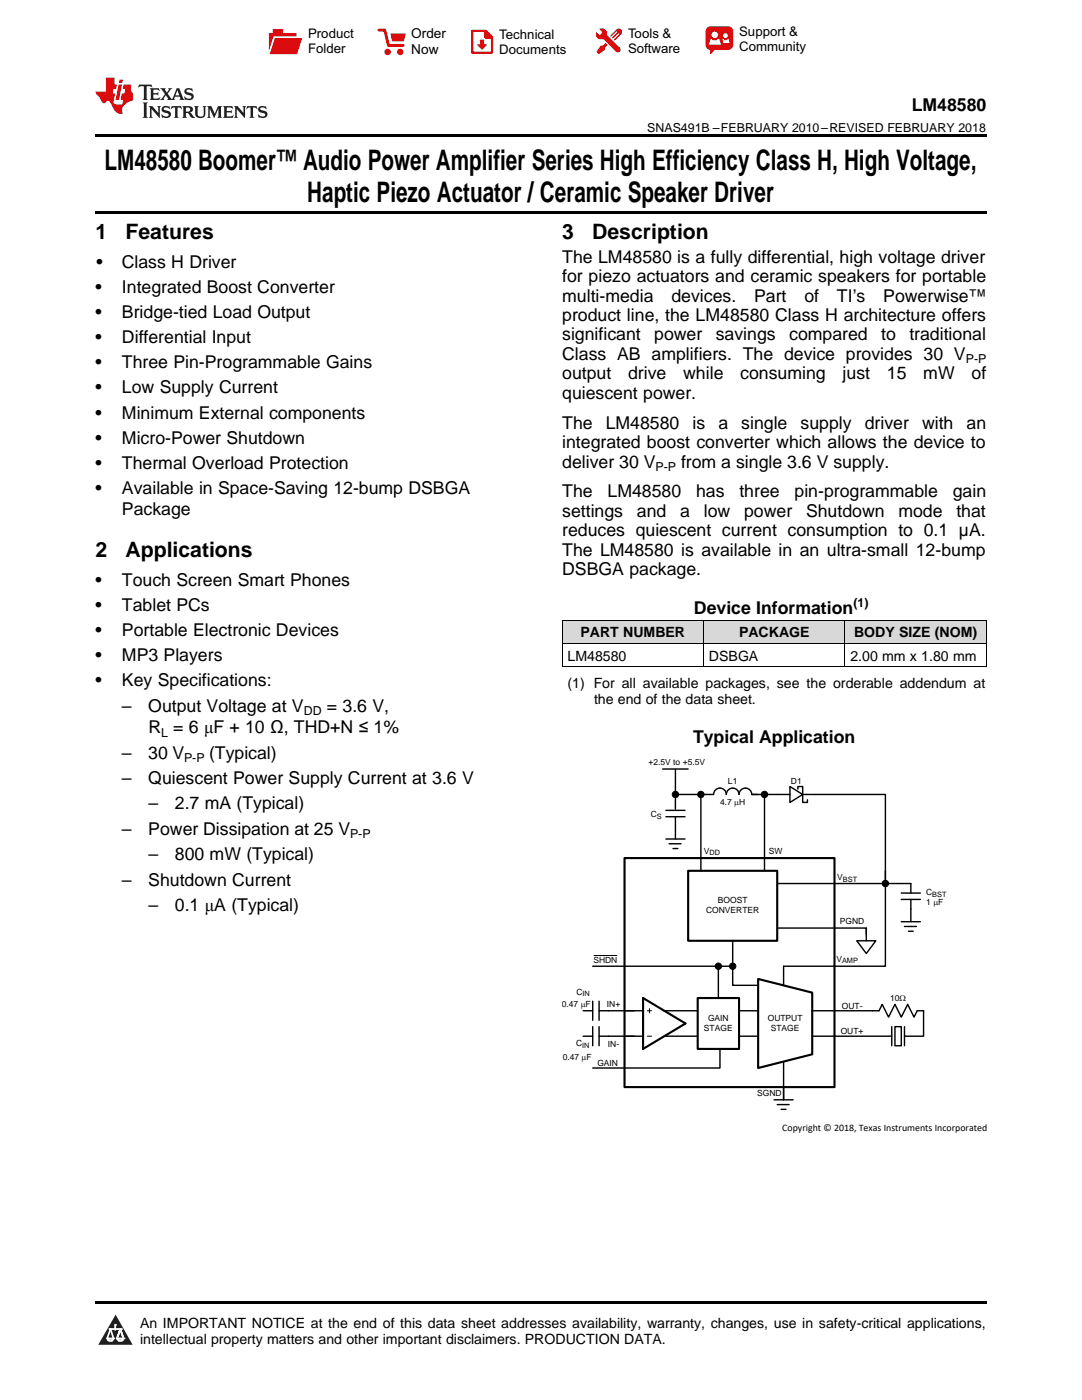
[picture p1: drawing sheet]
<svg xmlns="http://www.w3.org/2000/svg" width="216mm" height="279mm" viewBox="0 0 216 279" stroke-linecap="round" stroke-linejoin="round" font-family="sans-serif">
<defs><g id="words">
<g font-size="5.6">
<text x="20.8" y="33.9">LM48580 Boomer™ Audio Power Amplifier Series High Efficiency Class H, High Voltage,</text>
<text x="61.3" y="40.2">Haptic Piezo Actuator / Ceramic Speaker Driver</text>
</g>
<g font-size="4.2">
<text x="19" y="47.8">1</text>
<text x="25" y="47.8">Features</text>
<text x="112.2" y="47.8">3</text>
<text x="118.2" y="47.8">Description</text>
<text x="19" y="111.2">2</text>
<text x="25" y="111.2">Applications</text>
</g>
<g font-size="3.5">
<text x="181.9" y="22.2">LM48580</text>
<text x="19.2" y="53.5">•</text>
<text x="24.3" y="53.5">Class H Driver</text>
<text x="112.2" y="52.4">The LM48580 is a fully differential, high voltage driver</text>
<text x="19" y="58.5">•</text>
<text x="24.3" y="58.5">Integrated Boost Converter</text>
<text x="112.2" y="56.3">for piezo actuators and ceramic speakers for portable</text>
<text x="19" y="63.5">•</text>
<text x="24.3" y="63.5">Bridge-tied Load Output</text>
<text x="112.2" y="60.2">multi-media</text>
<text x="112.2" y="64.1">product line, the LM48580 Class H architecture offers</text>
<text x="134" y="60.2">devices.</text>
<text x="150.5" y="60.2">Part</text>
<text x="160.5" y="60.2">of</text>
<text x="167" y="60.2">TI’s</text>
<text x="176.2" y="60.2">Powerwise™</text>
<text x="19" y="68.5">•</text>
<text x="24.3" y="68.5">Differential Input</text>
<text x="112.2" y="67.9">significant</text>
<text x="112.2" y="71.8">Class AB amplifiers. The device provides 30 V</text>
<text x="130.5" y="67.9">power</text>
<text x="142.8" y="67.9">savings</text>
<text x="157.5" y="67.9">compared</text>
<text x="175.8" y="67.9">to</text>
<text x="181.5" y="67.9">traditional</text>
<text x="19" y="73.5">•</text>
<text x="24.3" y="73.5">Three Pin-Programmable Gains</text>
<text x="112.2" y="75.7">output</text>
<text x="125.3" y="75.7">drive</text>
<text x="136.3" y="75.7">while</text>
<text x="147.7" y="75.7">consuming</text>
<text x="168.1" y="75.7">just</text>
<text x="177" y="75.7">15</text>
<text x="184.2" y="75.7">mW</text>
<text x="193.9" y="75.7">of</text>
<text x="19" y="78.5">•</text>
<text x="19" y="83.5">•</text>
<text x="24.3" y="78.5">Low Supply Current</text>
<text x="24.3" y="83.5">Minimum External components</text>
<text x="112.2" y="79.6">quiescent power.</text>
<text x="19" y="88.5">•</text>
<text x="24.3" y="88.5">Micro-Power Shutdown</text>
<text x="112.2" y="85.5">The</text>
<text x="112.2" y="89.4">integrated boost converter which allows the device to</text>
<text x="120.9" y="85.5">LM48580</text>
<text x="138.2" y="85.5">is</text>
<text x="143.3" y="85.5">a</text>
<text x="147.9" y="85.5">single</text>
<text x="159.7" y="85.5">supply</text>
<text x="172.5" y="85.5">driver</text>
<text x="184" y="85.5">with</text>
<text x="192.9" y="85.5">an</text>
<text x="19" y="93.6">•</text>
<text x="24.3" y="93.6">Thermal Overload Protection</text>
<text x="112.2" y="93.3">deliver 30 V</text>
<text x="135.9" y="93.3">from a single 3.6 V supply.</text>
<text x="19" y="98.6">•</text>
<text x="24.3" y="98.6">Available in Space-Saving 12-bump DSBGA</text>
<text x="112.2" y="99.3">The</text>
<text x="121.2" y="99.3">LM48580</text>
<text x="138.9" y="99.3">has</text>
<text x="147.5" y="99.3">three</text>
<text x="158.5" y="99.3">pin-programmable</text>
<text x="190.1" y="99.3">gain</text>
<text x="24.3" y="102.8">Package</text>
<text x="112.2" y="103.2">settings</text>
<text x="112.2" y="107">reduces quiescent current consumption to 0.1 µA.</text>
<text x="127.1" y="103.2">and</text>
<text x="135.7" y="103.2">a</text>
<text x="140.4" y="103.2">low</text>
<text x="148.5" y="103.2">power</text>
<text x="160.8" y="103.2">Shutdown</text>
<text x="179.3" y="103.2">mode</text>
<text x="190.8" y="103.2">that</text>
<text x="112.2" y="110.9">The LM48580 is available in an ultra-small 12-bump</text>
<text x="19" y="116.9">•</text>
<text x="24.3" y="116.9">Touch Screen Smart Phones</text>
<text x="112.2" y="114.8">DSBGA package.</text>
<text x="19" y="122">•</text>
<text x="24.3" y="122">Tablet PCs</text>
<text x="138.5" y="122.5">Device Information</text>
<text x="19" y="127">•</text>
<text x="19" y="132">•</text>
<text x="24.3" y="127">Portable Electronic Devices</text>
<text x="24.3" y="132">MP3 Players</text>
<text x="19" y="137">•</text>
<text x="24.3" y="137">Key Specifications:</text>
<text x="24.3" y="142.1">–</text>
<text x="29.6" y="142.1">Output Voltage at V</text>
<text x="65.2" y="142.1">= 3.6 V,</text>
<text x="29.6" y="146.3">R = 6 μF + 10 Ω, THD+N ≤ 1%</text>
<text x="138.3" y="148.3">Typical Application</text>
<text x="24.3" y="151.4">–</text>
<text x="29.6" y="151.4">30 V</text>
<text x="41.7" y="151.4">(Typical)</text>
<text x="24.3" y="156.5">–</text>
<text x="29.6" y="156.5">Quiescent Power Supply Current at 3.6 V</text>
<text x="29.6" y="161.5">–</text>
<text x="34.9" y="161.5">2.7 mA (Typical)</text>
<text x="24.3" y="166.6">–</text>
<text x="29.6" y="166.6">Power Dissipation at 25 V</text>
<text x="29.6" y="171.7">–</text>
<text x="34.9" y="171.7">800 mW (Typical)</text>
<text x="24.3" y="176.8">–</text>
<text x="29.6" y="176.8">Shutdown Current</text>
<text x="29.6" y="181.9">–</text>
<text x="34.9" y="181.9">0.1 μA (Typical)</text>
</g>
<g font-size="2.8">
<text x="113.2" y="131.8">LM48580</text>
<text x="115.8" y="127.2">PART NUMBER</text>
<text x="141.5" y="131.8">DSBGA</text>
<text x="147.5" y="127.2">PACKAGE</text>
<text x="169.7" y="131.8">2.00 mm x 1.80 mm</text>
<text x="170.4" y="127.2">BODY SIZE (NOM)</text>
<text x="113.2" y="137.3">(1) For all available packages, see the orderable addendum at</text>
<text x="118.5" y="140.5">the end of the data sheet.</text>
<text x="27.9" y="265">An IMPORTANT NOTICE at the end of this data sheet addresses availability, warranty, changes, use in safety-critical applications,</text>
<text x="27.9" y="268.2">intellectual property matters and other important disclaimers. PRODUCTION DATA.</text>
</g>
<g font-size="2.7">
<text x="82.1" y="7.7">Order</text>
<text x="82.1" y="10.7">Now</text>
</g>
<g font-size="2.6">
<text x="61.5" y="7.6">Product</text>
<text x="61.5" y="10.6">Folder</text>
<text x="99.6" y="7.8">Technical</text>
<text x="99.6" y="10.8">Documents</text>
<text x="125.3" y="7.6">Tools &amp;</text>
<text x="125.3" y="10.6">Software</text>
<text x="147.5" y="7.2">Support &amp;</text>
<text x="147.5" y="10.2">Community</text>
</g>
<g font-size="2.5">
<text x="129.2" y="26.3">SNAS491B –FEBRUARY 2010–REVISED FEBRUARY 2018</text>
<text x="192.7" y="72.5">P-P</text>
<text x="130.8" y="94">P-P</text>
<text x="170.3" y="121.1">(1)</text>
<text x="60.6" y="142.8">DD</text>
<text x="32.2" y="147">L</text>
<text x="36.7" y="152.1">P-P</text>
<text x="69.8" y="167.3">P-P</text>
</g>
<text font-size="2" x="156.1" y="225.7">Copyright © 2018, Texas Instruments Incorporated</text>
<g font-size="1.7">
<text x="129.4" y="152.7">+2.5V to +5.5V</text>
<text x="143.7" y="160.7">4.7 PH</text>
<text x="145.3" y="156.5">L1</text>
<text x="157.8" y="156.5">D1</text>
<text x="129.9" y="163.1">C</text>
<text x="140.4" y="170.4">V</text>
<text x="153.4" y="170.5">SW</text>
<text x="167.1" y="175.6">V</text>
<text x="184.8" y="178.6">C</text>
<text x="140.9" y="182.3">CONVERTER</text>
<text x="143.2" y="180.3">BOOST</text>
<text x="167.6" y="184.5">PGND</text>
<text x="184.8" y="180.7">1 PF</text>
<text x="166.9" y="192">V</text>
<text x="118.4" y="192.2">SHDN</text>
<text x="112.1" y="201">0.47 PF</text>
<text x="115" y="198.5">C</text>
<text x="121.1" y="201">IN+</text>
<text x="141.3" y="203.7">GAIN</text>
<text x="153.2" y="203.7">OUTPUT</text>
<text x="168" y="201.4">OUT-</text>
<text x="177.6" y="199.7">10:</text>
<text x="115" y="208.8">C</text>
<text x="121.3" y="208.9">IN-</text>
<text x="140.5" y="205.8">STAGE</text>
<text x="153.8" y="205.8">STAGE</text>
<text x="167.8" y="206.3">OUT+</text>
<text x="112.3" y="211.5">0.47 PF</text>
<text x="119.2" y="212.7">GAIN</text>
<text x="151.1" y="218.8">SGND</text>
</g>
<g font-size="1.5">
<text x="131.1" y="163.4">S</text>
<text x="141.6" y="170.7">DD</text>
<text x="168.2" y="176">BST</text>
<text x="186" y="179">BST</text>
<text x="168" y="192.3">AMP</text>
<text x="116.2" y="198.8">IN</text>
<text x="116.2" y="209.1">IN</text>
</g>
</g></defs>
<g fill="#d8d8d8">
<path d="M112.2 123.8h28.2v4.6h-28.2z"/>
<path d="M140.4 123.8h28.2v4.6h-28.2z"/>
<path d="M168.6 123.8h28.2v4.6h-28.2z"/>
</g>
<path d="M23.1 262.4l3.4 6h-6.9z" fill="#231f20"/>
<path d="M21.4 267.1h1.2l-.3 .5h-.3a.55 .55 0 0 1-.6-.5z" fill-rule="evenodd" fill="#fff"/>
<path d="M21.4 267.1h1.2l-.3 .5h-.3a.55 .55 0 0 1-.6-.5z" fill="none" stroke="#231f20" stroke-width=".34"/>
<path d="M21.4 267.1l1.2 .1-.3 .4h-.5z" fill="none" stroke="#fff" stroke-width=".34"/>
<path d="M23 265.3h.1" fill="none" stroke="#fff" stroke-width=".34"/>
<path d="M23 264.4v.9z" fill="#fff"/>
<path d="M23 264.4v.9z" fill="none" stroke="#fff" stroke-width=".34"/>
<circle cx="23" cy="264.4" r=".17" fill="#fff"/>
<path d="M21.9 265.2h.1" fill="none" stroke="#fff" stroke-width=".34"/>
<path d="M21.9 265.2h2.3z" fill="#fff"/>
<path d="M21.9 265.2h2.3z" fill="none" stroke="#fff" stroke-width=".34"/>
<circle cx="24.2" cy="265.2" r=".17" fill="#fff"/>
<path d="M23.3 267.1h.1" fill="none" stroke="#fff" stroke-width=".34"/>
<path d="M24 265.2l-.7 1.9z" fill="#fff"/>
<path d="M24 265.2l-.7 1.9z" fill="none" stroke="#fff" stroke-width=".34"/>
<path d="M24 265.2l.7 1.9z" fill="#fff"/>
<path d="M24 265.2l.7 1.9z" fill="none" stroke="#fff" stroke-width=".34"/>
<path d="M24.6 267.1h.1" fill="none" stroke="#fff" stroke-width=".34"/>
<circle cx="21.4" cy="267.1" r=".17" fill="#fff"/>
<path d="M22.1 265.2l-.7 1.9z" fill="#fff"/>
<path d="M22.1 265.2l-.7 1.9z" fill="none" stroke="#fff" stroke-width=".34"/>
<path d="M22.1 265.2l.5 1.9z" fill="#fff"/>
<path d="M22.1 265.2l.5 1.9z" fill="none" stroke="#fff" stroke-width=".34"/>
<circle cx="22.6" cy="267.1" r=".17" fill="#fff"/>
<path d="M23.4 267.1h1.3a.65 .65 0 0 1-.7 .5 .65 .65 0 0 1-.6-.5z" fill-rule="evenodd" fill="#fff"/>
<path d="M23.4 267.1h1.3a.65 .65 0 0 1-.7 .5 .65 .65 0 0 1-.6-.5z" fill="none" stroke="#231f20" stroke-width=".34"/>
<path d="M23.4 267.1h1.3l-.4 .5h-.6z" fill="none" stroke="#fff" stroke-width=".34"/>
<path d="M23.3 267.1h.1" fill="none" stroke="#fff" stroke-width=".34"/>
<circle cx="24.7" cy="267.1" r=".17" fill="#fff"/>
<path d="M19 259.7h177.8v.5h-177.8z" fill="#000"/>
<path d="M151.3 195.4l10.8 2.7v12.3l-10.8 2.7z" fill-rule="evenodd" fill="#fff"/>
<path d="M124.6 171.2h41.9v45.8h-41.9zM151.3 195.4l10.8 2.7v12.3l-10.8 2.7z" fill="none" stroke="#000" stroke-width=".42"/>
<path d="M132.2 153.5h5.1M179.8 179.5h3.9M179.8 178.2h3.9M181.7 176.3v1.9M181.7 179.5v4.4M179.8 183.9h3.9M180.5 184.9h2.4M181.3 185.8h.9M154.5 219.5h3.8M156.4 217v2.5M155.1 220.4h2.4M155.9 221.4h.9" fill="none" stroke="#000" stroke-width=".28"/>
<path d="M137.3 173.8h17.8v14h-17.8z" fill-rule="evenodd" fill="#fff"/>
<path d="M137.3 173.8h17.8v14h-17.8z" fill="none" stroke="#000" stroke-width=".42"/>
<path d="M132.9 163h3.8M132.9 161.7h3.8M132.9 167.4h3.8M133.5 168.4h2.4M134.3 169.3h1M134.8 163v4.4" fill="none" stroke="#000" stroke-width=".28"/>
<path d="M134.8 159.8v1.9" fill="none" stroke="#000" stroke-width=".2"/>
<path d="M139.2 199.2h8.3v10.1h-8.3z" fill-rule="evenodd" fill="#fff"/>
<path d="M139.2 199.2h8.3v10.1h-8.3z" fill="none" stroke="#000" stroke-width=".42"/>
<path d="M134.8 153.5v7.9M139.9 158.6h2.5a1.27 1.27 0 0 1 1.3-1.3 1.27 1.27 0 0 1 1.2 1.3 1.27 1.27 0 0 1 1.3-1.3 1.27 1.27 0 0 1 1.3 1.3 1.27 1.27 0 0 1 1.2-1.3 1.27 1.27 0 0 1 1.3 1.3h2.5" fill="none" stroke="#000" stroke-width=".28"/>
<circle cx="143.3" cy="192.8" r=".64" fill="#000"/>
<circle cx="143.3" cy="192.8" r=".64" fill="none" stroke="#000" stroke-width=".2"/>
<path d="M171 187.8h3.8l-1.9 2.5z" fill="#fff"/>
<path d="M134.8 158.6h5.1M171 187.8h3.8l-1.9 2.5zM172.9 185.2v2.6M156.4 211.9v7.6" fill="none" stroke="#000" stroke-width=".28"/>
<g fill="#000">
<circle cx="134.8" cy="158.6" r=".63"/>
<circle cx="139.9" cy="158.6" r=".63"/>
<circle cx="176.7" cy="176.3" r=".63"/>
</g>
<g fill="none" stroke="#000" stroke-width=".2">
<circle cx="134.8" cy="158.6" r=".63"/>
<circle cx="139.9" cy="158.6" r=".63"/>
<circle cx="176.7" cy="176.3" r=".63"/>
</g>
<path d="M157.6 157l2.6 1.6-2.6 1.5z" fill="#fff"/>
<path d="M152.5 158.6h5.1M157.6 157l2.6 1.6-2.6 1.5zM159.2 157.5v-.5h1v3.1h.9v-.5M160.2 158.6h16.5v17.7M155.1 176.3h26.6M176.7 173.8v19h-20.3M155.1 185.2h17.8v1.3" fill="none" stroke="#000" stroke-width=".28"/>
<g fill="#000">
<circle cx="152.5" cy="158.6" r=".63"/>
<circle cx="146.2" cy="192.8" r=".63"/>
</g>
<g fill="none" stroke="#000" stroke-width=".2">
<path d="M118.5 190.7h4.6"/>
<circle cx="152.5" cy="158.6" r=".63"/>
<circle cx="146.2" cy="192.8" r=".63"/>
</g>
<path d="M178.6 204.9h1.2v3.8h-1.2z" fill-rule="evenodd" fill="#fff"/>
<g fill="none" stroke="#000" stroke-width=".28">
<path d="M139.9 158.6v15.2M152.5 158.6v15.2M118.3 199.8v3.8M118.3 192.8h27.9M119.5 199.8v3.8M143.3 192.8v6.4M146.2 192.8v3.8h5.1M146.2 187.8v5M156.4 192.8v3.8M116.4 201.7h1.9M116.4 206.8h1.9M118.3 204.9v3.8"/>
<path d="M119.5 201.7h8.8M119.5 206.8h8.8M119.5 204.9v3.8M132.4 201.7h6.8M132.6 206.8h6.6M143.7 209.3v3.8h-25.4M147.5 201.7h3.8M147.5 206.8h3.8M162.1 201.7h13.3l.6-1.3 1.3 2.6 1.3-2.6 1.2 2.6 1.3-2.6 1.3 2.6 .6-1.3h1.3v5.1h-3.8M162.1 206.8h15.8M177.9 204.9v3.8M178.6 204.9h1.2v3.8h-1.2z"/>
<path d="M180.5 204.9v3.8"/>
</g>
<path d="M128.3 199.2l8.5 5.1-8.5 5z" fill="none" stroke="#000" stroke-width=".42"/>
<path d="M112.2 133.1h84.6M112.2 128.4h84.6M112.2 123.7h84.6M112.2 123.8v9.3M140.4 123.8v9.3M168.6 123.8v9.3M196.8 123.8v9.3M129.2 206.8h.8M129.2 201.7h.8M129.6 201.3v.8" fill="none" stroke="#000" stroke-width=".2"/>
<path d="M118.3 201.7h1.2M118.3 206.8h1.2" fill="none" stroke="#fff" stroke-width=".2"/>
<path d="M19 26.8h177.8v.6h-177.8zM19 42.2h177.8v.6h-177.8z" fill="#000"/>
<path d="M27.7 16.9l-.1 .6 .6-.3h.5v.2v2.2l-.2 .4h1l-.2-.4v-2.2v-.2h.5l.6 .3-.2-.6zM29.9 17.6l.2 .4v1.6l-.2 .4h1.9l.1-.6a1.09 1.09 0 0 1-1.3 .1v-.6h.6l.4 .2v-.7l-.2 .2h-.8v-.6l.2-.1a1.01 1.01 0 0 1 1 .3l-.1-.6zM32 17.6l.9 1.2-1 1.2h.9l-.2-.3 .5-.7 .5 .7-.3 .3h1.7l-.2-.3 .1-.4h1l.1 .4-.2 .3h1l-.3-.4-.7-2h-.5l-1 2.2-.8-1.1 .9-1.1h-.9l.2 .2-.4 .7-.4-.7 .2-.2zM35.4 18l.4 1h-.8zM37 17.7a.66 .66 0 0 0-.2 .8 .66 .66 0 0 0 .6 .4l.7 .2 .1 .2a.8 .8 0 0 1-.7 .4 .8 .8 0 0 1-.7-.5l.1 .8 .2-.2a.94 .94 0 0 0 1.1 .1 .94 .94 0 0 0 .4-.9 1.48 1.48 0 0 0-1.3-.6v-.4a1.1 1.1 0 0 1 1.2 .2l-.2-.6-.2 .1-.5-.1zM28.5 20.4l.2 .4v2.3l-.2 .4h1l-.2-.4v-2.3l.2-.4zM29.7 21.2l.2 .4v1.5l-.2 .4h.8l-.3-.4 .1-1.3 1.6 1.8v-2l.2-.4h-.7l.2 .2v1.1l-1.2-1.3zM32.5 21.3a.66 .66 0 0 0-.2 .8 .66 .66 0 0 0 .6 .4l.6 .2 .2 .2a.8 .8 0 0 1-.8 .4 .8 .8 0 0 1-.7-.5l.2 .7 .2-.1a.94 .94 0 0 0 1 .1 .94 .94 0 0 0 .5-1 1.47 1.47 0 0 0-1.3-.6l-.1-.3a1.1 1.1 0 0 1 1.3 .2l-.2-.6-.2 .1-.5-.2zM34.3 21.2l-.2 .6a.64 .64 0 0 1 .8-.3v1.6l-.2 .4h1l-.3-.4 .1-1.6a.66 .66 0 0 1 .8 .3l-.2-.6zM36.3 21.2l.3 .4v1.5l-.3 .4h1l-.2-.2v-.7h.5l.1 .1a.8 .8 0 0 0 1.2 .7l-1-1a.62 .62 0 0 0 .6-.5 .62 .62 0 0 0-.6-.7zM37.1 21.5h.1a.48 .48 0 0 1 .6 0 .48 .48 0 0 1 .1 .6l-.2 .1-.6 .1zM38.7 21.2l.2 .2a2.29 2.29 0 0 0 .4 2 1.05 1.05 0 0 0 1.7-.7v-1.3l.2-.2h-.8l.2 .4v1.1a.61 .61 0 0 1-.6 .6 .61 .61 0 0 1-.6-.6v-1.1l.3-.4zM41.3 21.2l.3 .4v1.5l-.3 .4h.8l-.2-.4v-1.4l.8 1.9 .9-1.9v1.4l-.2 .4h.9l-.2-.4v-1.5l.2-.4h-.8l-.7 1.5-.6-1.5zM44.5 21.2l.2 .4v1.5l-.2 .4h1.9l.2-.6a1.1 1.1 0 0 1-1.4 .2v-.7h.6l.4 .2v-.6l-.2 .1-.8 .1v-.6l.2-.1a1.02 1.02 0 0 1 1.1 .2l-.2-.5zM46.7 21.2l.2 .4v1.5l-.2 .4h.8l-.3-.4 .1-1.3 1.6 1.8v-2l.2-.4h-.7l.2 .2v1.1l-1.2-1.3zM49.3 21.2l-.1 .6a.64 .64 0 0 1 .8-.3v1.6l-.3 .4h1l-.2-.4v-1.6a.66 .66 0 0 1 .8 .3l-.1-.6zM51.7 21.3a.66 .66 0 0 0-.2 .7 .66 .66 0 0 0 .7 .5l.6 .2 .1 .2a.8 .8 0 0 1-.7 .4 .8 .8 0 0 1-.7-.5l.1 .7 .2-.1a.94 .94 0 0 0 1.1 .1 .94 .94 0 0 0 .4-1 1.48 1.48 0 0 0-1.2-.6l-.1-.3a1.1 1.1 0 0 1 1.2 .2l-.2-.6-.1 .1-.6-.2z" fill="#231f20"/>
<path d="M21.1 15.5v2.8h-2v.4l.9 .9a.96 .96 0 0 0 1 1 .59 .59 0 0 1 .5-.4 .59 .59 0 0 1 .5 .3l.4 .8a1.61 1.61 0 0 0 2.1 1.3 1.63 1.63 0 0 1 1.1-2.2l.9-.3v-1.5a1.6 1.6 0 0 1-.4-1.7h-1.4l-.2 .9h.5l-.2 .8h-.5l-.2 1v.3h.5l-.2 .9h-.7a.74 .74 0 0 1-1-.6l.3-1.6h-.5l.2-.8h.5l.1-.9h-.4v-1.4zM23.7 16.9l-.7 3h.8l.6-3zM23.8 15.9l-.1 .7h.7l.2-.7z" fill="#ee1d23"/>
<g fill="#d60000">
<path d="M54.4 5.8h2v.8h2.8v4.2h-5.5v-4.2h.7z" fill-rule="evenodd"/>
<path d="M54.7 7.5h5.6l-1 3.3h-5.6z" fill-rule="evenodd"/>
</g>
<path d="M54.6 7.4h5.8l-.1 .1h-5.5l-1.1 3.3z" fill-rule="evenodd" fill="#fff"/>
<path d="M54.6 7.4h5.8l-.1 .1h-5.5l-1.1 3.3z" fill="none" stroke="#fff" stroke-width=".2"/>
<path d="M75.6 6h1.2l.7 3.1h3" fill="none" stroke="#d60000" stroke-width=".56"/>
<g fill="#d60000">
<path d="M77.9 6.7h3.1l-.4 1.5h-2.3z" fill-rule="evenodd"/>
<circle cx="77.3" cy="10.4" r=".64"/>
<circle cx="79.9" cy="10.4" r=".64"/>
</g>
<path d="M94.2 6.2h2.7l1.3 1.2v3.1h-4z" fill="none" stroke="#d60000" stroke-width=".44"/>
<g fill="#d60000">
<path d="M95.8 7.9h.8v1h.6l-1 1.1-1-1v-.1h.6z" fill-rule="evenodd"/>
<path d="M96.6 6.2h.3l1.3 1.2v.4h-1.3l-.3-.4z" fill-rule="evenodd"/>
<path d="M119.6 5.7h.9l.6 .6 .1 .7 2.5 2.5-.8 .8-2.3-2.3-1.1-.2-.6-.6v-.8l.7 .6 .5-.4v-.2l-.4-.5z" fill-rule="evenodd"/>
<path d="M119.9 9.1h.4l.5-.5 .4 .4-.5 .5v.4l-1.2 .9-.5-.5z" fill-rule="evenodd"/>
<path d="M123 5.9a.67 .67 0 0 1 .9 0 .67 .67 0 0 1 0 .9z" fill-rule="evenodd"/>
<path d="M123 5.9l.9 .9-1.2 1.2h-.2l.1-.2 .9-.9 .1-.2h-.3l-.9 1h-.2v-.2l.9-1 .1-.2h-.3l-.9 1h-.2v-.2z" fill-rule="evenodd"/>
<circle cx="123.3" cy="9.9" r=".54"/>
</g>
<path d="M121.1 6.3l-.1 .7" fill="none" stroke="#d60000" stroke-width=".2"/>
<g fill="#d60000">
<path d="M141.1 5.5l.6-.2h3.6a.95 .95 0 0 1 1 .9v2.8a.95 .95 0 0 1-1 .9h-3.6a.95 .95 0 0 1-.9-.9v-2.8z" fill-rule="evenodd"/>
<path d="M141.7 9.9h.9l-.7 .9h-.2z" fill-rule="evenodd"/>
</g>
<g fill="#fff">
<path d="M144.3 8.6h1.3z"/>
<path d="M141.8 7.8h.3l.1 .2h.8l.2-.2h.3l.4 1.1h-2.5z" fill-rule="evenodd"/>
<path d="M144.2 7.8h.2l.2 .2h.4l.2-.2h.2l.2 .8h-1.3z" fill-rule="evenodd"/>
<circle cx="142.6" cy="6.9" r=".65"/>
<circle cx="144.8" cy="7.1" r=".48"/>
</g>
<use href="#words"/>
</svg>
